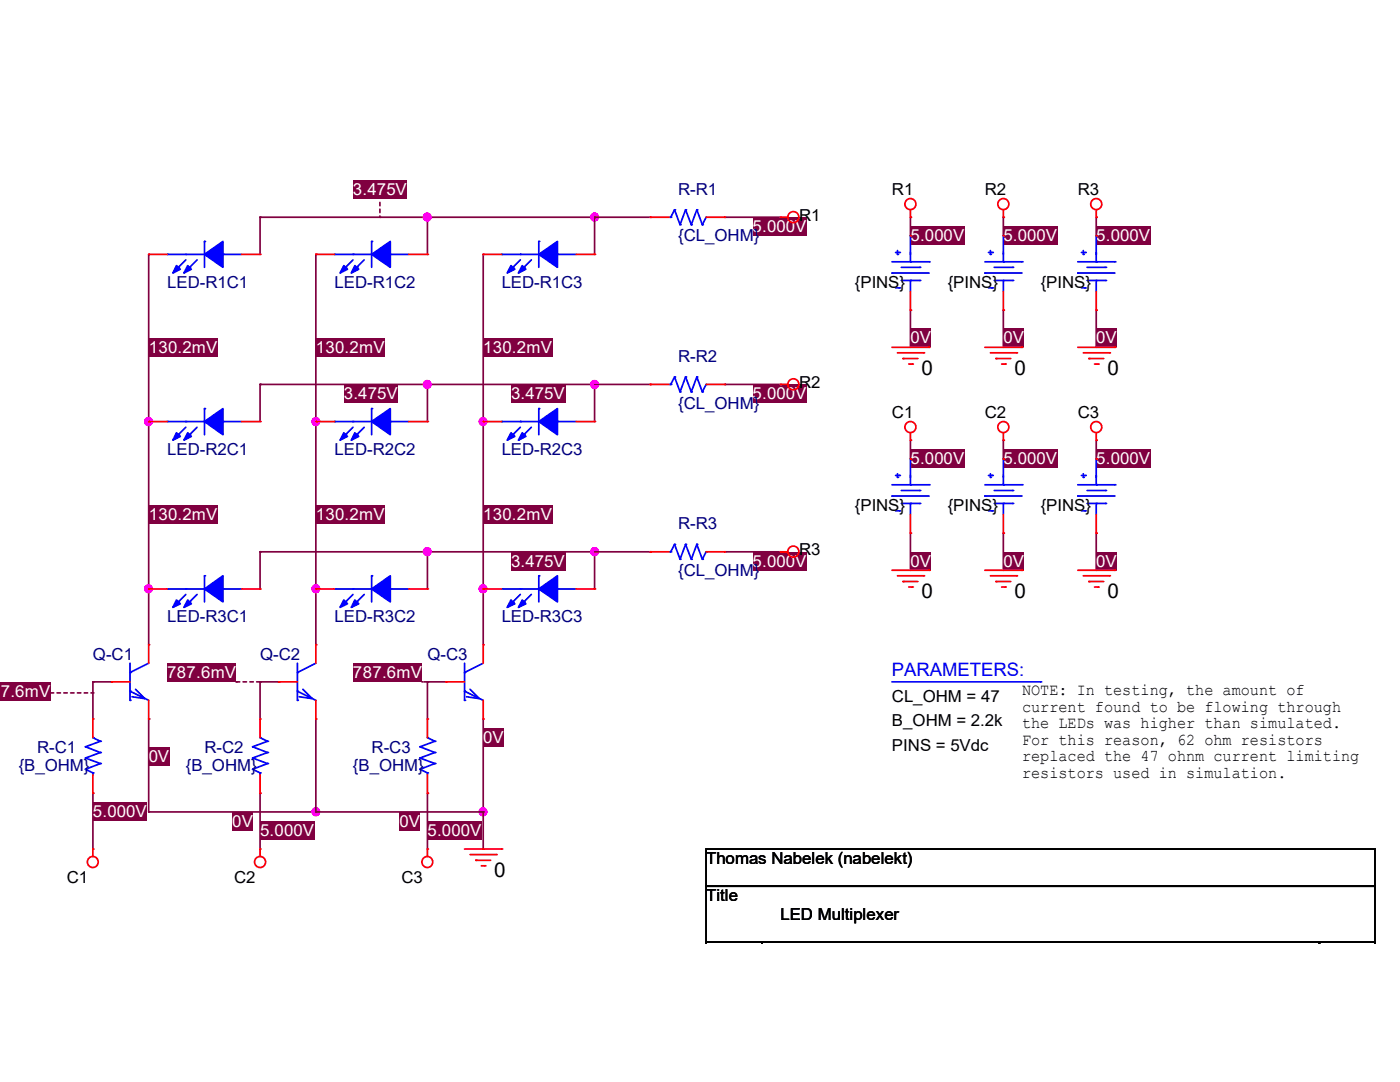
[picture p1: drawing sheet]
<svg xmlns="http://www.w3.org/2000/svg" width="279mm" height="216mm" viewBox="0 0 279 216" stroke-linecap="round" stroke-linejoin="round" font-family="sans-serif">
<defs><g id="words">
<g font-size="4.1">
<text x="183.9" y="74.8">0</text>
<text x="202.5" y="74.8">0</text>
<text x="221" y="74.8">0</text>
<text x="183.9" y="119.3">0</text>
<text x="202.5" y="119.3">0</text>
<text x="221" y="119.3">0</text>
<text x="98.6" y="174.9">0</text>
</g>
<text font-size="3.7" fill="#00f" x="178" y="134.9">PARAMETERS:</text>
<g font-size="3.3" fill="#fff">
<text x="70.4" y="38.9">3.475V</text>
<text x="150.2" y="46.3">5.0</text>
<text x="155" y="46.3">00V</text>
<text x="181.7" y="48.2">5.0</text>
<text x="186.5" y="48.2">00V</text>
<text x="200.2" y="48.2">5.0</text>
<text x="205" y="48.2">00V</text>
<text x="218.8" y="48.2">5.0</text>
<text x="223.6" y="48.2">00V</text>
<text x="29.7" y="70.4">1</text>
<text x="31.6" y="70.4">30.2mV</text>
<text x="63" y="70.4">1</text>
<text x="65" y="70.4">30.2mV</text>
<text x="96.4" y="70.4">1</text>
<text x="98.4" y="70.4">30.2mV</text>
<text x="181.7" y="68.5">0V</text>
<text x="200.2" y="68.5">0V</text>
<text x="218.8" y="68.5">0V</text>
<text x="68.6" y="79.7">3.4</text>
<text x="73.4" y="79.7">75V</text>
<text x="102" y="79.7">3.4</text>
<text x="106.8" y="79.7">75V</text>
<text x="150.2" y="79.7">5.0</text>
<text x="155" y="79.7">00V</text>
<text x="181.7" y="92.7">5.0</text>
<text x="186.5" y="92.7">00V</text>
<text x="200.2" y="92.7">5.0</text>
<text x="205" y="92.7">00V</text>
<text x="218.8" y="92.7">5.0</text>
<text x="223.6" y="92.7">00V</text>
<text x="29.7" y="103.8">1</text>
<text x="31.6" y="103.8">30.2mV</text>
<text x="63" y="103.8">1</text>
<text x="65" y="103.8">30.2mV</text>
<text x="96.4" y="103.8">1</text>
<text x="98.4" y="103.8">30.2mV</text>
<text x="102" y="113.1">3.4</text>
<text x="106.8" y="113.1">75V</text>
<text x="150.2" y="113.1">5.0</text>
<text x="155" y="113.1">00V</text>
<text x="181.7" y="113.1">0V</text>
<text x="200.2" y="113.1">0V</text>
<text x="218.8" y="113.1">0V</text>
<text x="33.4" y="135.3">787.6mV</text>
<text x="70.4" y="135.3">78</text>
<text x="74.3" y="135.3">7.6mV</text>
<text x=".2" y="139">7.6mV</text>
<text x="96.4" y="148.3">0V</text>
<text x="29.7" y="152">0V</text>
<text x="18.5" y="163.1">5.0</text>
<text x="23.3" y="163.1">00V</text>
<text x="46.4" y="165">0V</text>
<text x="51.9" y="166.8">5.000V</text>
<text x="79.7" y="165">0V</text>
<text x="85.3" y="166.8">5.0</text>
<text x="90.1" y="166.8">00V</text>
</g>
<g font-size="3.3" fill="#000080">
<text x="135.3" y="38.9">R-R1</text>
<text x="135.3" y="48.2">{CL_OHM}</text>
<text x="33.4" y="57.4">LED-R1C1</text>
<text x="66.8" y="57.4">LED-R1C2</text>
<text x="100.1" y="57.4">LED-R1C3</text>
<text x="135.3" y="72.3">R-R2</text>
<text x="135.3" y="81.5">{CL_OHM}</text>
<text x="33.4" y="90.8">LED-R2C1</text>
<text x="66.8" y="90.8">LED-R2C2</text>
<text x="100.1" y="90.8">LED-R2C3</text>
<text x="135.3" y="105.6">R-R3</text>
<text x="135.3" y="114.9">{CL_OHM}</text>
<text x="33.4" y="124.2">LED-R3C1</text>
<text x="66.8" y="124.2">LED-R3C2</text>
<text x="100.1" y="124.2">LED-R3C3</text>
<text x="18.5" y="131.6">Q-C1</text>
<text x="51.9" y="131.6">Q-C2</text>
<text x="85.3" y="131.6">Q-C3</text>
<text x="3.7" y="153.8">{B_OHM}</text>
<text x="7.4" y="150.2">R-C1</text>
<text x="37.1" y="153.8">{B_OHM}</text>
<text x="40.8" y="150.2">R-C2</text>
<text x="70.4" y="153.8">{B_OHM}</text>
<text x="74.2" y="150.2">R-C3</text>
</g>
<g font-size="3.3">
<text x="178" y="38.9">R1</text>
<text x="196.6" y="38.9">R2</text>
<text x="215.1" y="38.9">R3</text>
<text x="159.5" y="44.1">R1</text>
<text x="170.6" y="57.4">{PINS}</text>
<text x="189.1" y="57.4">{PINS}</text>
<text x="207.7" y="57.4">{PINS}</text>
<text x="159.5" y="77.5">R2</text>
<text x="178" y="83.4">C1</text>
<text x="196.6" y="83.4">C2</text>
<text x="215.1" y="83.4">C3</text>
<text x="170.6" y="101.9">{PINS}</text>
<text x="189.1" y="101.9">{PINS}</text>
<text x="207.7" y="101.9">{PINS}</text>
<text x="159.5" y="110.8">R3</text>
<text x="178" y="140.1">CL_OHM = 47</text>
<text x="204" y="138.7">NOTE: In testing, the amount of</text>
<text x="204" y="142">current found to be flowing through</text>
<text x="178" y="144.9">B_OHM = 2.2k</text>
<text x="178" y="149.8">PINS = 5Vdc</text>
<text x="204" y="145.3">the LEDs was higher than simulated.</text>
<text x="204" y="148.6">For this reason, 62 ohm resistors</text>
<text x="204" y="151.9">replaced the 47 ohnm current limiting</text>
<text x="204" y="155.2">resistors used in simulation.</text>
<text x="140.9" y="172.4">Thomas Nabelek (nabelekt)</text>
<text x="13.3" y="176.1">C1</text>
<text x="46.7" y="176.1">C2</text>
<text x="80.1" y="176.1">C3</text>
<text x="140.9" y="179.8">Title</text>
<text x="155.7" y="183.5">LED Multiplexer</text>
<text x="140.9" y="190.9">Size</text>
<text x="263.3" y="190.9">Rev</text>
</g>
</g></defs>
<path d="M85.3 136.1h3.7" fill="none" stroke="#800040" stroke-width=".34"/>
<circle cx="85.3" cy="136.1" r=".17" fill="#800040"/>
<path d="M85.3 136.1v7.4" fill="none" stroke="#800040" stroke-width=".34"/>
<g fill="#800040">
<path d="M70.4 132.3h3.9v3.7h-3.9z"/>
<path d="M74.3 132.3h9.9v3.7h-9.9z"/>
<circle cx="85.3" cy="136.1" r=".17"/>
</g>
<path d="M85.3 136.1h-1.1" fill="none" stroke="#800040" stroke-width=".34" stroke-dasharray=".7"/>
<circle cx="84.2" cy="136.1" r=".17" fill="#800040" stroke-dasharray=".7"/>
<path d="M51.9 136.1h3.7" fill="none" stroke="#800040" stroke-width=".34"/>
<circle cx="51.9" cy="136.1" r=".17" fill="#800040"/>
<path d="M51.9 136.1v7.4" fill="none" stroke="#800040" stroke-width=".34"/>
<g fill="#800040">
<path d="M33.4 132.3h3.9v3.7h-3.9z"/>
<path d="M37.3 132.3h9.9v3.7h-9.9z"/>
<circle cx="51.9" cy="136.1" r=".17"/>
</g>
<path d="M51.9 136.1h-4.8" fill="none" stroke="#800040" stroke-width=".34" stroke-dasharray=".7"/>
<circle cx="47.1" cy="136.1" r=".17" fill="#800040" stroke-dasharray=".7"/>
<path d="M18.5 136.1h3.8" fill="none" stroke="#800040" stroke-width=".34"/>
<circle cx="18.5" cy="136.1" r=".17" fill="#800040"/>
<path d="M18.5 136.1v7.4" fill="none" stroke="#800040" stroke-width=".34"/>
<circle cx="18.5" cy="136.1" r=".17" fill="#800040"/>
<path d="M.1 136.1v3.6" fill="none" stroke="#800040" stroke-width=".2"/>
<path d="M.2 136.1h9.9v3.6h-9.9z" fill="#800040"/>
<path d="M10 138.3h8.5" fill="none" stroke="#800040" stroke-width=".34" stroke-dasharray=".7"/>
<circle cx="18.5" cy="138.3" r=".17" fill="#800040" stroke-dasharray=".7"/>
<path d="M29.7 143.5v18.5" fill="none" stroke="#800040" stroke-width=".34"/>
<g fill="#800040">
<path d="M29.7 149h4.1v3.7h-4.1z"/>
<circle cx="29.7" cy="143.5" r=".17"/>
</g>
<path d="M96.4 143.5v18.5" fill="none" stroke="#800040" stroke-width=".34"/>
<circle cx="96.4" cy="162" r=".17" fill="#800040"/>
<circle cx="96.4" cy="162" r=".73" fill="#f0f" stroke="#f0f" stroke-width=".34"/>
<path d="M96.4 145.3h4.2v3.7h-4.2z" fill="#800040"/>
<circle cx="96.4" cy="162" r=".73" fill="#f0f" stroke="#f0f" stroke-width=".34"/>
<path d="M51.9 158.3v11.1" fill="none" stroke="#800040" stroke-width=".34"/>
<g fill="#800040">
<path d="M51.9 163.9h4.8v3.7h-4.8z"/>
<path d="M56.7 163.9h6v3.7h-6z"/>
<circle cx="51.9" cy="158.3" r=".17"/>
</g>
<path d="M18.5 158.3v11.1" fill="none" stroke="#800040" stroke-width=".34"/>
<g fill="#800040">
<path d="M18.5 160.1h4.8v3.7h-4.8z"/>
<path d="M23.3 160.1h6v3.7h-6z"/>
<circle cx="18.5" cy="158.3" r=".17"/>
</g>
<path d="M29.7 162h33.3" fill="none" stroke="#800040" stroke-width=".34"/>
<circle cx="29.7" cy="162" r=".17" fill="#800040"/>
<circle cx="63" cy="162" r=".73" fill="#f0f" stroke="#f0f" stroke-width=".34"/>
<path d="M46.4 162h4.1v3.7h-4.1z" fill="#800040"/>
<circle cx="63" cy="162" r=".73" fill="#f0f" stroke="#f0f" stroke-width=".34"/>
<path d="M63 162h33.4" fill="none" stroke="#800040" stroke-width=".34"/>
<g fill="#800040">
<path d="M79.7 162h4.2v3.7h-4.2z"/>
<circle cx="96.4" cy="162" r=".17"/>
</g>
<path d="M63 143.5v18.5" fill="none" stroke="#800040" stroke-width=".34"/>
<circle cx="63" cy="162" r=".17" fill="#800040"/>
<path d="M96.4 117.5v11.2" fill="none" stroke="#800040" stroke-width=".34"/>
<circle cx="96.4" cy="117.5" r=".17" fill="#800040"/>
<path d="M63 117.5v11.2" fill="none" stroke="#800040" stroke-width=".34"/>
<circle cx="63" cy="117.5" r=".17" fill="#800040"/>
<path d="M29.7 117.5v11.2" fill="none" stroke="#800040" stroke-width=".34"/>
<circle cx="29.7" cy="117.5" r=".17" fill="#800040"/>
<path d="M63 84.1v33.4" fill="none" stroke="#800040" stroke-width=".34"/>
<circle cx="63" cy="84.1" r=".17" fill="#800040"/>
<circle cx="63" cy="117.5" r=".73" fill="#f0f" stroke="#f0f" stroke-width=".34"/>
<g fill="#800040">
<path d="M63 100.8h2v3.7h-2z"/>
<path d="M65 100.8h11.8v3.7h-11.8z"/>
</g>
<circle cx="63" cy="117.5" r=".73" fill="#f0f" stroke="#f0f" stroke-width=".34"/>
<path d="M96.4 84.1v33.4" fill="none" stroke="#800040" stroke-width=".34"/>
<circle cx="96.4" cy="84.1" r=".17" fill="#800040"/>
<circle cx="96.4" cy="117.5" r=".73" fill="#f0f" stroke="#f0f" stroke-width=".34"/>
<g fill="#800040">
<path d="M96.4 100.8h2v3.7h-2z"/>
<path d="M98.4 100.8h11.8v3.7h-11.8z"/>
</g>
<circle cx="96.4" cy="117.5" r=".73" fill="#f0f" stroke="#f0f" stroke-width=".34"/>
<path d="M29.7 84.1v33.4" fill="none" stroke="#800040" stroke-width=".34"/>
<circle cx="29.7" cy="84.1" r=".17" fill="#800040"/>
<circle cx="29.6" cy="117.5" r=".73" fill="#f0f" stroke="#f0f" stroke-width=".34"/>
<g fill="#800040">
<path d="M29.7 100.8h1.9v3.7h-1.9z"/>
<path d="M31.6 100.8h11.8v3.7h-11.8z"/>
</g>
<circle cx="29.6" cy="117.5" r=".73" fill="#f0f" stroke="#f0f" stroke-width=".34"/>
<path d="M118.7 110.1v7.4" fill="none" stroke="#800040" stroke-width=".34"/>
<circle cx="118.7" cy="110.1" r=".17" fill="#800040"/>
<path d="M118.7 76.7v7.4" fill="none" stroke="#800040" stroke-width=".34"/>
<circle cx="118.7" cy="76.7" r=".17" fill="#800040"/>
<path d="M51.9 110.1h33.4" fill="none" stroke="#800040" stroke-width=".34"/>
<circle cx="51.9" cy="110.1" r=".17" fill="#800040"/>
<path d="M51.9 110.1v7.4" fill="none" stroke="#800040" stroke-width=".34"/>
<circle cx="51.9" cy="110.1" r=".17" fill="#800040"/>
<path d="M85.3 110.1v7.4" fill="none" stroke="#800040" stroke-width=".34"/>
<circle cx="85.3" cy="110.1" r=".17" fill="#800040"/>
<path d="M85.3 110.1h33.4" fill="none" stroke="#800040" stroke-width=".34"/>
<circle cx="85.3" cy="110.1" r=".17" fill="#800040"/>
<g fill="#f0f" stroke="#f0f" stroke-width=".34">
<circle cx="118.7" cy="110.1" r=".73"/>
<circle cx="85.3" cy="110.1" r=".73"/>
</g>
<g fill="#800040">
<path d="M102 110.1h4.8v3.7h-4.8z"/>
<path d="M106.8 110.1h6v3.7h-6z"/>
</g>
<g fill="#f0f" stroke="#f0f" stroke-width=".34">
<circle cx="118.7" cy="110.1" r=".73"/>
<circle cx="85.3" cy="110.1" r=".73"/>
</g>
<path d="M51.9 76.7h33.4" fill="none" stroke="#800040" stroke-width=".34"/>
<g fill="#800040">
<path d="M68.6 76.7h4.8v3.7h-4.8z"/>
<path d="M73.4 76.7h6v3.7h-6z"/>
<circle cx="51.9" cy="76.7" r=".17"/>
</g>
<path d="M51.9 76.7v7.4" fill="none" stroke="#800040" stroke-width=".34"/>
<circle cx="51.9" cy="76.7" r=".17" fill="#800040"/>
<path d="M85.3 76.7v7.4" fill="none" stroke="#800040" stroke-width=".34"/>
<circle cx="85.3" cy="76.7" r=".17" fill="#800040"/>
<path d="M85.3 76.7h33.4" fill="none" stroke="#800040" stroke-width=".34"/>
<circle cx="85.3" cy="76.7" r=".17" fill="#800040"/>
<g fill="#f0f" stroke="#f0f" stroke-width=".34">
<circle cx="118.7" cy="76.7" r=".73"/>
<circle cx="85.3" cy="76.7" r=".73"/>
</g>
<g fill="#800040">
<path d="M102 76.7h4.8v3.7h-4.8z"/>
<path d="M106.8 76.7h6v3.7h-6z"/>
</g>
<g fill="#f0f" stroke="#f0f" stroke-width=".34">
<circle cx="118.7" cy="76.7" r=".73"/>
<circle cx="85.3" cy="76.7" r=".73"/>
</g>
<path d="M51.9 43.3h33.4" fill="none" stroke="#800040" stroke-width=".34"/>
<g fill="#800040">
<path d="M70.4 35.9h4.8v3.7h-4.8z"/>
<path d="M75.2 35.9h6v3.7h-6z"/>
<circle cx="51.9" cy="43.3" r=".17"/>
</g>
<path d="M75.8 40.4v2.9" fill="none" stroke="#800040" stroke-width=".34" stroke-dasharray=".7"/>
<circle cx="75.8" cy="43.3" r=".17" fill="#800040" stroke-dasharray=".7"/>
<path d="M51.9 43.3v7.5" fill="none" stroke="#800040" stroke-width=".34"/>
<circle cx="51.9" cy="43.3" r=".17" fill="#800040"/>
<path d="M85.3 43.3v7.5" fill="none" stroke="#800040" stroke-width=".34"/>
<circle cx="85.3" cy="43.3" r=".17" fill="#800040"/>
<path d="M85.3 43.3h33.4" fill="none" stroke="#800040" stroke-width=".34"/>
<circle cx="85.3" cy="43.3" r=".17" fill="#800040"/>
<g fill="#f0f" stroke="#f0f" stroke-width=".34">
<circle cx="118.7" cy="43.3" r=".73"/>
<circle cx="85.3" cy="43.3" r=".73"/>
</g>
<path d="M118.7 43.3v7.5" fill="none" stroke="#800040" stroke-width=".34"/>
<circle cx="118.7" cy="43.3" r=".17" fill="#800040"/>
<path d="M96.4 50.8v33.3" fill="none" stroke="#800040" stroke-width=".34"/>
<circle cx="96.4" cy="50.8" r=".17" fill="#800040"/>
<circle cx="96.4" cy="84.1" r=".73" fill="#f0f" stroke="#f0f" stroke-width=".34"/>
<g fill="#800040">
<path d="M96.4 67.4h2v3.7h-2z"/>
<path d="M98.4 67.4h11.8v3.7h-11.8z"/>
</g>
<circle cx="96.4" cy="84.1" r=".73" fill="#f0f" stroke="#f0f" stroke-width=".34"/>
<path d="M63 50.8v33.3" fill="none" stroke="#800040" stroke-width=".34"/>
<circle cx="63" cy="50.8" r=".17" fill="#800040"/>
<circle cx="63" cy="84.1" r=".73" fill="#f0f" stroke="#f0f" stroke-width=".34"/>
<g fill="#800040">
<path d="M63 67.4h2v3.7h-2z"/>
<path d="M65 67.4h11.8v3.7h-11.8z"/>
</g>
<circle cx="63" cy="84.1" r=".73" fill="#f0f" stroke="#f0f" stroke-width=".34"/>
<path d="M29.7 50.8v33.3" fill="none" stroke="#800040" stroke-width=".34"/>
<circle cx="29.7" cy="50.8" r=".17" fill="#800040"/>
<circle cx="29.6" cy="84.1" r=".73" fill="#f0f" stroke="#f0f" stroke-width=".34"/>
<g fill="#800040">
<path d="M29.7 67.4h1.9v3.7h-1.9z"/>
<path d="M31.6 67.4h11.8v3.7h-11.8z"/>
</g>
<circle cx="29.6" cy="84.1" r=".73" fill="#f0f" stroke="#f0f" stroke-width=".34"/>
<path d="M118.7 43.3h11.1" fill="none" stroke="#800040" stroke-width=".34"/>
<circle cx="129.8" cy="43.3" r=".17" fill="#800040"/>
<path d="M144.6 43.3h11.1" fill="none" stroke="#800040" stroke-width=".34"/>
<g fill="#800040">
<path d="M150.2 43.3h4.8v3.7h-4.8z"/>
<path d="M155 43.3h6v3.7h-6z"/>
<circle cx="144.6" cy="43.3" r=".17"/>
</g>
<path d="M118.7 76.7h11.1" fill="none" stroke="#800040" stroke-width=".34"/>
<circle cx="129.8" cy="76.7" r=".17" fill="#800040"/>
<path d="M144.6 76.7h11.1" fill="none" stroke="#800040" stroke-width=".34"/>
<g fill="#800040">
<path d="M150.2 76.7h4.8v3.7h-4.8z"/>
<path d="M155 76.7h6v3.7h-6z"/>
<circle cx="144.6" cy="76.7" r=".17"/>
</g>
<path d="M118.7 110.1h11.1" fill="none" stroke="#800040" stroke-width=".34"/>
<circle cx="129.8" cy="110.1" r=".17" fill="#800040"/>
<path d="M144.6 110.1h11.1" fill="none" stroke="#800040" stroke-width=".34"/>
<g fill="#800040">
<path d="M150.2 110.1h4.8v3.7h-4.8z"/>
<path d="M155 110.1h6v3.7h-6z"/>
<circle cx="144.6" cy="110.1" r=".17"/>
</g>
<path d="M181.7 43.3v3.7" fill="none" stroke="#800040" stroke-width=".34"/>
<g fill="#800040">
<path d="M181.7 45.2h4.8v3.7h-4.8z"/>
<path d="M186.5 45.2h6v3.7h-6z"/>
<circle cx="181.7" cy="43.3" r=".17"/>
</g>
<path d="M181.7 61.9v7.4" fill="none" stroke="#800040" stroke-width=".34"/>
<g fill="#800040">
<path d="M181.7 65.6h4.1v3.7h-4.1z"/>
<circle cx="181.7" cy="61.9" r=".17"/>
</g>
<path d="M200.2 43.3v3.7" fill="none" stroke="#800040" stroke-width=".34"/>
<g fill="#800040">
<path d="M200.2 45.2h4.8v3.7h-4.8z"/>
<path d="M205 45.2h6v3.7h-6z"/>
<circle cx="200.2" cy="43.3" r=".17"/>
</g>
<path d="M200.2 61.9v7.4" fill="none" stroke="#800040" stroke-width=".34"/>
<g fill="#800040">
<path d="M200.2 65.6h4.2v3.7h-4.2z"/>
<circle cx="200.2" cy="61.9" r=".17"/>
</g>
<path d="M218.8 43.3v3.7" fill="none" stroke="#800040" stroke-width=".34"/>
<g fill="#800040">
<path d="M218.8 45.2h4.8v3.7h-4.8z"/>
<path d="M223.6 45.2h6v3.7h-6z"/>
<circle cx="218.8" cy="43.3" r=".17"/>
</g>
<path d="M218.8 61.9v7.4" fill="none" stroke="#800040" stroke-width=".34"/>
<g fill="#800040">
<path d="M218.8 65.6h4.1v3.7h-4.1z"/>
<circle cx="218.8" cy="61.9" r=".17"/>
</g>
<path d="M181.7 87.8v3.8" fill="none" stroke="#800040" stroke-width=".34"/>
<g fill="#800040">
<path d="M181.7 89.7h4.8v3.7h-4.8z"/>
<path d="M186.5 89.7h6v3.7h-6z"/>
<circle cx="181.7" cy="87.8" r=".17"/>
</g>
<path d="M200.2 87.8v3.8" fill="none" stroke="#800040" stroke-width=".34"/>
<g fill="#800040">
<path d="M200.2 89.7h4.8v3.7h-4.8z"/>
<path d="M205 89.7h6v3.7h-6z"/>
<circle cx="200.2" cy="87.8" r=".17"/>
</g>
<path d="M218.8 87.8v3.8" fill="none" stroke="#800040" stroke-width=".34"/>
<g fill="#800040">
<path d="M218.8 89.7h4.8v3.7h-4.8z"/>
<path d="M223.6 89.7h6v3.7h-6z"/>
<circle cx="218.8" cy="87.8" r=".17"/>
</g>
<path d="M181.7 106.4v7.4" fill="none" stroke="#800040" stroke-width=".34"/>
<g fill="#800040">
<path d="M181.7 110.1h4.1v3.7h-4.1z"/>
<circle cx="181.7" cy="106.4" r=".17"/>
</g>
<path d="M200.2 106.4v7.4" fill="none" stroke="#800040" stroke-width=".34"/>
<g fill="#800040">
<path d="M200.2 110.1h4.2v3.7h-4.2z"/>
<circle cx="200.2" cy="106.4" r=".17"/>
</g>
<path d="M218.8 106.4v7.4" fill="none" stroke="#800040" stroke-width=".34"/>
<g fill="#800040">
<path d="M218.8 110.1h4.1v3.7h-4.1z"/>
<circle cx="218.8" cy="106.4" r=".17"/>
</g>
<path d="M96.4 162v7.4" fill="none" stroke="#800040" stroke-width=".34"/>
<circle cx="96.4" cy="169.4" r=".17" fill="#800040"/>
<path d="M85.3 158.3v11.1" fill="none" stroke="#800040" stroke-width=".34"/>
<g fill="#800040">
<path d="M85.3 163.9h4.8v3.7h-4.8z"/>
<path d="M90.1 163.9h6v3.7h-6z"/>
<circle cx="85.3" cy="158.3" r=".17"/>
</g>
<path d="M92.7 169.4h7.4" fill="none" stroke="#f00" stroke-width=".34"/>
<circle cx="100.1" cy="169.4" r=".17" fill="#f00"/>
<path d="M93.8 170.5h5.2" fill="none" stroke="#f00" stroke-width=".34"/>
<circle cx="99" cy="170.5" r=".17" fill="#f00"/>
<path d="M95 171.7h2.9" fill="none" stroke="#f00" stroke-width=".34"/>
<circle cx="95" cy="171.7" r=".17" fill="#f00"/>
<path d="M96.1 172.8h.7" fill="none" stroke="#f00" stroke-width=".34"/>
<circle cx="96.8" cy="172.8" r=".17" fill="#f00"/>
<path d="M18.5 169.4v1.5" fill="none" stroke="#f00" stroke-width=".34"/>
<circle cx="18.5" cy="169.4" r=".17" fill="#f00"/>
<g fill="none" stroke="#f00" stroke-width=".34">
<path d="M51.9 169.4v1.5"/>
<circle cx="18.5" cy="172" r="1.09"/>
</g>
<circle cx="51.9" cy="169.4" r=".17" fill="#f00"/>
<g fill="none" stroke="#f00" stroke-width=".34">
<path d="M85.3 169.4v1.5"/>
<circle cx="51.9" cy="172" r="1.1"/>
</g>
<circle cx="85.3" cy="169.4" r=".17" fill="#f00"/>
<g fill="none" stroke="#f00" stroke-width=".34">
<path d="M181.7 41.9v1.4"/>
<circle cx="85.3" cy="172" r="1.09"/>
</g>
<circle cx="181.7" cy="43.3" r=".17" fill="#f00"/>
<g fill="none" stroke="#f00" stroke-width=".34">
<path d="M178 69.3h7.4"/>
<circle cx="181.7" cy="40.7" r="1.1"/>
</g>
<circle cx="185.4" cy="69.3" r=".17" fill="#f00"/>
<path d="M179.1 70.4h5.2" fill="none" stroke="#f00" stroke-width=".34"/>
<circle cx="184.3" cy="70.4" r=".17" fill="#f00"/>
<path d="M180.2 71.5h3" fill="none" stroke="#f00" stroke-width=".34"/>
<circle cx="180.2" cy="71.5" r=".17" fill="#f00"/>
<path d="M181.4 72.6h.7" fill="none" stroke="#f00" stroke-width=".34"/>
<circle cx="182.1" cy="72.6" r=".17" fill="#f00"/>
<path d="M200.2 41.9v1.4" fill="none" stroke="#f00" stroke-width=".34"/>
<circle cx="200.2" cy="43.3" r=".17" fill="#f00"/>
<g fill="none" stroke="#f00" stroke-width=".34">
<path d="M196.6 69.3h7.4"/>
<circle cx="200.2" cy="40.7" r="1.1"/>
</g>
<circle cx="204" cy="69.3" r=".17" fill="#f00"/>
<path d="M197.7 70.4h5.2" fill="none" stroke="#f00" stroke-width=".34"/>
<circle cx="202.9" cy="70.4" r=".17" fill="#f00"/>
<path d="M198.8 71.5h2.9" fill="none" stroke="#f00" stroke-width=".34"/>
<circle cx="198.8" cy="71.5" r=".17" fill="#f00"/>
<path d="M199.9 72.6h.7" fill="none" stroke="#f00" stroke-width=".34"/>
<circle cx="200.6" cy="72.6" r=".17" fill="#f00"/>
<path d="M218.8 41.9v1.4" fill="none" stroke="#f00" stroke-width=".34"/>
<circle cx="218.8" cy="43.3" r=".17" fill="#f00"/>
<g fill="none" stroke="#f00" stroke-width=".34">
<path d="M215.1 69.3h7.4"/>
<circle cx="218.8" cy="40.7" r="1.1"/>
</g>
<circle cx="222.5" cy="69.3" r=".17" fill="#f00"/>
<path d="M216.2 70.4h5.2" fill="none" stroke="#f00" stroke-width=".34"/>
<circle cx="221.4" cy="70.4" r=".17" fill="#f00"/>
<path d="M217.3 71.5h3" fill="none" stroke="#f00" stroke-width=".34"/>
<circle cx="217.3" cy="71.5" r=".17" fill="#f00"/>
<path d="M218.4 72.6h.8" fill="none" stroke="#f00" stroke-width=".34"/>
<circle cx="219.2" cy="72.6" r=".17" fill="#f00"/>
<path d="M181.7 86.4v1.4" fill="none" stroke="#f00" stroke-width=".34"/>
<circle cx="181.7" cy="87.8" r=".17" fill="#f00"/>
<g fill="none" stroke="#f00" stroke-width=".34">
<path d="M200.2 86.4v1.4"/>
<circle cx="181.7" cy="85.2" r="1.1"/>
</g>
<circle cx="200.2" cy="87.8" r=".17" fill="#f00"/>
<g fill="none" stroke="#f00" stroke-width=".34">
<path d="M218.8 86.4v1.4"/>
<circle cx="200.2" cy="85.2" r="1.1"/>
</g>
<circle cx="218.8" cy="87.8" r=".17" fill="#f00"/>
<g fill="none" stroke="#f00" stroke-width=".34">
<path d="M178 113.8h7.4"/>
<circle cx="218.8" cy="85.2" r="1.1"/>
</g>
<circle cx="185.4" cy="113.8" r=".17" fill="#f00"/>
<path d="M179.1 114.9h5.2" fill="none" stroke="#f00" stroke-width=".34"/>
<circle cx="184.3" cy="114.9" r=".17" fill="#f00"/>
<path d="M180.2 116h3" fill="none" stroke="#f00" stroke-width=".34"/>
<circle cx="180.2" cy="116" r=".17" fill="#f00"/>
<path d="M181.4 117.1h.7" fill="none" stroke="#f00" stroke-width=".34"/>
<circle cx="182.1" cy="117.1" r=".17" fill="#f00"/>
<path d="M196.6 113.8h7.4" fill="none" stroke="#f00" stroke-width=".34"/>
<circle cx="204" cy="113.8" r=".17" fill="#f00"/>
<path d="M197.7 114.9h5.2" fill="none" stroke="#f00" stroke-width=".34"/>
<circle cx="202.9" cy="114.9" r=".17" fill="#f00"/>
<path d="M198.8 116h2.9" fill="none" stroke="#f00" stroke-width=".34"/>
<circle cx="198.8" cy="116" r=".17" fill="#f00"/>
<path d="M199.9 117.1h.7" fill="none" stroke="#f00" stroke-width=".34"/>
<circle cx="200.6" cy="117.1" r=".17" fill="#f00"/>
<path d="M215.1 113.8h7.4" fill="none" stroke="#f00" stroke-width=".34"/>
<circle cx="222.5" cy="113.8" r=".17" fill="#f00"/>
<path d="M216.2 114.9h5.2" fill="none" stroke="#f00" stroke-width=".34"/>
<circle cx="221.4" cy="114.9" r=".17" fill="#f00"/>
<path d="M217.3 116h3" fill="none" stroke="#f00" stroke-width=".34"/>
<circle cx="217.3" cy="116" r=".17" fill="#f00"/>
<path d="M218.4 117.1h.8" fill="none" stroke="#f00" stroke-width=".34"/>
<circle cx="219.2" cy="117.1" r=".17" fill="#f00"/>
<path d="M155.7 43.3h1.5" fill="none" stroke="#f00" stroke-width=".34"/>
<circle cx="155.7" cy="43.3" r=".17" fill="#f00"/>
<g fill="none" stroke="#f00" stroke-width=".34">
<path d="M155.7 76.7h1.5"/>
<circle cx="158.3" cy="43.3" r="1.1"/>
</g>
<circle cx="155.7" cy="76.7" r=".17" fill="#f00"/>
<g fill="none" stroke="#f00" stroke-width=".34">
<path d="M155.7 110.1h1.5"/>
<circle cx="158.3" cy="76.7" r="1.1"/>
</g>
<circle cx="155.7" cy="110.1" r=".17" fill="#f00"/>
<circle cx="158.3" cy="110.1" r="1.1" fill="none" stroke="#f00" stroke-width=".34"/>
<path d="M140.9 169.4h133.5v7.4h-133.5zM140.9 176.8h133.5v11.2h-133.5zM140.9 188.4v-.4h11.2v.4v-.4h111.2v.4v-.4h11.1v.4" fill="none" stroke="#000" stroke-width=".34"/>
<path d="M198.4 53.3h3.7" fill="none" stroke="#00f" stroke-width=".34"/>
<circle cx="202.1" cy="53.3" r=".17" fill="#00f"/>
<path d="M196.6 54.5h7.4" fill="none" stroke="#00f" stroke-width=".34"/>
<circle cx="196.6" cy="54.5" r=".17" fill="#00f"/>
<path d="M198.4 56h3.7" fill="none" stroke="#00f" stroke-width=".34"/>
<circle cx="202.1" cy="56" r=".17" fill="#00f"/>
<path d="M200.2 50.4v1.8" fill="none" stroke="#00f" stroke-width=".34"/>
<circle cx="200.2" cy="52.2" r=".17" fill="#00f"/>
<path d="M200.2 56v2.2" fill="none" stroke="#00f" stroke-width=".34"/>
<circle cx="200.2" cy="56" r=".17" fill="#00f"/>
<path d="M196.6 52.2h7.4" fill="none" stroke="#00f" stroke-width=".34"/>
<circle cx="204" cy="52.2" r=".17" fill="#00f"/>
<path d="M200.2 47v3.8" fill="none" stroke="#00f" stroke-width=".34"/>
<circle cx="200.2" cy="47" r=".17" fill="#00f"/>
<path d="M197.7 50v.8" fill="none" stroke="#00f" stroke-width=".34"/>
<circle cx="197.7" cy="50.8" r=".17" fill="#00f"/>
<path d="M197.3 50.4h.7" fill="none" stroke="#00f" stroke-width=".34"/>
<circle cx="198" cy="50.4" r=".17" fill="#00f"/>
<path d="M197.3 57.4h.7" fill="none" stroke="#00f" stroke-width=".34"/>
<circle cx="198" cy="57.4" r=".17" fill="#00f"/>
<circle cx="200.2" cy="47" r=".17" fill="#f00"/>
<path d="M200.2 58.2v3.7" fill="none" stroke="#f00" stroke-width=".34"/>
<circle cx="200.2" cy="61.9" r=".17" fill="#f00"/>
<path d="M17.1 153.5l1.4 .7" fill="none" stroke="#00f" stroke-width=".34"/>
<circle cx="17.1" cy="153.5" r=".17" fill="#00f"/>
<path d="M20 152.4l-2.9 1.1" fill="none" stroke="#00f" stroke-width=".34"/>
<circle cx="20" cy="152.4" r=".17" fill="#00f"/>
<path d="M17.1 151.3l2.9 1.1" fill="none" stroke="#00f" stroke-width=".34"/>
<circle cx="17.1" cy="151.3" r=".17" fill="#00f"/>
<path d="M20 150.2l-2.9 1.1" fill="none" stroke="#00f" stroke-width=".34"/>
<circle cx="20" cy="150.2" r=".17" fill="#00f"/>
<path d="M17.1 149l2.9 1.2" fill="none" stroke="#00f" stroke-width=".34"/>
<circle cx="17.1" cy="149" r=".17" fill="#00f"/>
<path d="M20 147.9l-2.9 1.1" fill="none" stroke="#00f" stroke-width=".34"/>
<circle cx="20" cy="147.9" r=".17" fill="#00f"/>
<path d="M18.5 147.2l1.5 .7" fill="none" stroke="#00f" stroke-width=".34"/>
<circle cx="18.5" cy="147.2" r=".17" fill="#00f"/>
<path d="M18.5 154.2v.4" fill="none" stroke="#00f" stroke-width=".34"/>
<circle cx="18.5" cy="154.2" r=".17" fill="#00f"/>
<path d="M18.5 143.5v3.7" fill="none" stroke="#f00" stroke-width=".34"/>
<circle cx="18.5" cy="143.5" r=".17" fill="#f00"/>
<path d="M18.5 154.6v3.7" fill="none" stroke="#f00" stroke-width=".34"/>
<circle cx="18.5" cy="158.3" r=".17" fill="#f00"/>
<path d="M29.7 132.3l-3.7 1.9" fill="none" stroke="#00f" stroke-width=".34"/>
<circle cx="26" cy="134.2" r=".17" fill="#00f"/>
<path d="M26 137.9l3.7 1.8" fill="none" stroke="#00f" stroke-width=".34"/>
<circle cx="26" cy="137.9" r=".17" fill="#00f"/>
<path d="M26 132.3v7.4M27.1 137.5l1.8 1.9-2.6-.4" fill="none" stroke="#00f" stroke-width=".34"/>
<circle cx="26" cy="139.7" r=".17" fill="#00f"/>
<path d="M22.3 136.1h3.7" fill="none" stroke="#f00" stroke-width=".34"/>
<circle cx="22.3" cy="136.1" r=".17" fill="#f00"/>
<path d="M29.7 128.7v3.6" fill="none" stroke="#f00" stroke-width=".34"/>
<circle cx="29.7" cy="128.7" r=".17" fill="#f00"/>
<path d="M29.7 139.7v3.8" fill="none" stroke="#f00" stroke-width=".34"/>
<circle cx="29.7" cy="143.5" r=".17" fill="#f00"/>
<path d="M74.2 84.1l3.7-2.6v5.2z" fill-rule="evenodd" fill="#00f" stroke="#00f" stroke-width=".34"/>
<path d="M77.9 84.1h3.7" fill="none" stroke="#00f" stroke-width=".34"/>
<circle cx="77.9" cy="84.1" r=".17" fill="#00f"/>
<path d="M70.4 84.1h3.8" fill="none" stroke="#00f" stroke-width=".34"/>
<circle cx="70.4" cy="84.1" r=".17" fill="#00f"/>
<path d="M72.7 85.3l-1.5 1.4" fill="none" stroke="#00f" stroke-width=".34"/>
<circle cx="71.2" cy="86.7" r=".17" fill="#00f"/>
<path d="M74.2 81.5v5.2" fill="none" stroke="#00f" stroke-width=".34"/>
<circle cx="74.2" cy="81.5" r=".17" fill="#00f"/>
<path d="M66.8 84.1h3.6" fill="none" stroke="#00f" stroke-width=".34"/>
<circle cx="66.8" cy="84.1" r=".17" fill="#00f"/>
<g fill="#00f" stroke="#00f" stroke-width=".34">
<path d="M70.8 86.4l.8 .7-1.5 .7z" fill-rule="evenodd"/>
<path d="M68.6 86.4l.7 .7-1.4 .7z" fill-rule="evenodd"/>
</g>
<path d="M70.4 85.3l-1.4 1.4" fill="none" stroke="#00f" stroke-width=".34"/>
<circle cx="69" cy="86.7" r=".17" fill="#00f"/>
<path d="M81.6 84.1h3.7" fill="none" stroke="#f00" stroke-width=".34"/>
<circle cx="85.3" cy="84.1" r=".17" fill="#f00"/>
<path d="M63 84.1h3.8" fill="none" stroke="#f00" stroke-width=".34"/>
<circle cx="63" cy="84.1" r=".17" fill="#f00"/>
<path d="M198.4 97.9h3.7" fill="none" stroke="#00f" stroke-width=".34"/>
<circle cx="202.1" cy="97.9" r=".17" fill="#00f"/>
<path d="M196.6 99h7.4" fill="none" stroke="#00f" stroke-width=".34"/>
<circle cx="196.6" cy="99" r=".17" fill="#00f"/>
<path d="M198.4 100.5h3.7" fill="none" stroke="#00f" stroke-width=".34"/>
<circle cx="202.1" cy="100.5" r=".17" fill="#00f"/>
<path d="M200.2 94.9v1.8" fill="none" stroke="#00f" stroke-width=".34"/>
<circle cx="200.2" cy="96.7" r=".17" fill="#00f"/>
<path d="M200.2 100.5v2.2" fill="none" stroke="#00f" stroke-width=".34"/>
<circle cx="200.2" cy="100.5" r=".17" fill="#00f"/>
<path d="M196.6 96.7h7.4" fill="none" stroke="#00f" stroke-width=".34"/>
<circle cx="204" cy="96.7" r=".17" fill="#00f"/>
<path d="M200.2 91.6v3.6" fill="none" stroke="#00f" stroke-width=".34"/>
<circle cx="200.2" cy="91.6" r=".17" fill="#00f"/>
<path d="M197.7 94.5v.7" fill="none" stroke="#00f" stroke-width=".34"/>
<circle cx="197.7" cy="95.3" r=".17" fill="#00f"/>
<path d="M197.3 94.9h.7" fill="none" stroke="#00f" stroke-width=".34"/>
<circle cx="198" cy="94.9" r=".17" fill="#00f"/>
<path d="M197.3 101.9h.7" fill="none" stroke="#00f" stroke-width=".34"/>
<circle cx="198" cy="101.9" r=".17" fill="#00f"/>
<circle cx="200.2" cy="91.6" r=".17" fill="#f00"/>
<path d="M200.2 102.7v3.7" fill="none" stroke="#f00" stroke-width=".34"/>
<circle cx="200.2" cy="106.4" r=".17" fill="#f00"/>
<path d="M107.5 117.5l3.8-2.6v5.2z" fill-rule="evenodd" fill="#00f" stroke="#00f" stroke-width=".34"/>
<path d="M111.3 117.5h3.7" fill="none" stroke="#00f" stroke-width=".34"/>
<circle cx="111.3" cy="117.5" r=".17" fill="#00f"/>
<path d="M103.8 117.5h3.7" fill="none" stroke="#00f" stroke-width=".34"/>
<circle cx="103.8" cy="117.5" r=".17" fill="#00f"/>
<path d="M106 118.6l-1.4 1.5" fill="none" stroke="#00f" stroke-width=".34"/>
<circle cx="104.6" cy="120.1" r=".17" fill="#00f"/>
<path d="M107.5 114.9v5.2" fill="none" stroke="#00f" stroke-width=".34"/>
<circle cx="107.5" cy="114.9" r=".17" fill="#00f"/>
<path d="M100.1 117.5h3.7" fill="none" stroke="#00f" stroke-width=".34"/>
<circle cx="100.1" cy="117.5" r=".17" fill="#00f"/>
<g fill="#00f" stroke="#00f" stroke-width=".34">
<path d="M104.2 119.7l.7 .8-1.4 .7z" fill-rule="evenodd"/>
<path d="M102 119.7l.7 .8-1.5 .7z" fill-rule="evenodd"/>
</g>
<path d="M103.8 118.6l-1.4 1.5" fill="none" stroke="#00f" stroke-width=".34"/>
<circle cx="102.4" cy="120.1" r=".17" fill="#00f"/>
<path d="M115 117.5h3.7" fill="none" stroke="#f00" stroke-width=".34"/>
<circle cx="118.7" cy="117.5" r=".17" fill="#f00"/>
<path d="M96.4 117.5h3.7" fill="none" stroke="#f00" stroke-width=".34"/>
<circle cx="96.4" cy="117.5" r=".17" fill="#f00"/>
<path d="M40.8 50.8l3.7-2.6v5.1z" fill-rule="evenodd" fill="#00f" stroke="#00f" stroke-width=".34"/>
<path d="M44.5 50.8h3.7" fill="none" stroke="#00f" stroke-width=".34"/>
<circle cx="44.5" cy="50.8" r=".17" fill="#00f"/>
<path d="M37.1 50.8h3.7" fill="none" stroke="#00f" stroke-width=".34"/>
<circle cx="37.1" cy="50.8" r=".17" fill="#00f"/>
<path d="M39.3 51.9l-1.5 1.4" fill="none" stroke="#00f" stroke-width=".34"/>
<circle cx="37.8" cy="53.3" r=".17" fill="#00f"/>
<path d="M40.8 48.2v5.1" fill="none" stroke="#00f" stroke-width=".34"/>
<circle cx="40.8" cy="48.2" r=".17" fill="#00f"/>
<path d="M33.4 50.8h3.7" fill="none" stroke="#00f" stroke-width=".34"/>
<circle cx="33.4" cy="50.8" r=".17" fill="#00f"/>
<g fill="#00f" stroke="#00f" stroke-width=".34">
<path d="M37.5 53l.7 .7-1.5 .8z" fill-rule="evenodd"/>
<path d="M35.2 53l.8 .7-1.5 .8z" fill-rule="evenodd"/>
</g>
<path d="M37.1 51.9l-1.5 1.4" fill="none" stroke="#00f" stroke-width=".34"/>
<circle cx="35.6" cy="53.3" r=".17" fill="#00f"/>
<path d="M48.2 50.8h3.7" fill="none" stroke="#f00" stroke-width=".34"/>
<circle cx="51.9" cy="50.8" r=".17" fill="#f00"/>
<path d="M29.7 50.8h3.7" fill="none" stroke="#f00" stroke-width=".34"/>
<circle cx="29.7" cy="50.8" r=".17" fill="#f00"/>
<path d="M134.6 41.9l-.7 1.4" fill="none" stroke="#00f" stroke-width=".34"/>
<circle cx="134.6" cy="41.9" r=".17" fill="#00f"/>
<path d="M134.6 41.9l1.1 2.9" fill="none" stroke="#00f" stroke-width=".34"/>
<circle cx="135.7" cy="44.8" r=".17" fill="#00f"/>
<path d="M136.8 41.9l-1.1 2.9" fill="none" stroke="#00f" stroke-width=".34"/>
<circle cx="136.8" cy="41.9" r=".17" fill="#00f"/>
<path d="M136.8 41.9l1.2 2.9" fill="none" stroke="#00f" stroke-width=".34"/>
<circle cx="138" cy="44.8" r=".17" fill="#00f"/>
<path d="M139.1 41.9l-1.1 2.9" fill="none" stroke="#00f" stroke-width=".34"/>
<circle cx="139.1" cy="41.9" r=".17" fill="#00f"/>
<path d="M139.1 41.9l1.1 2.9" fill="none" stroke="#00f" stroke-width=".34"/>
<circle cx="140.2" cy="44.8" r=".17" fill="#00f"/>
<path d="M140.9 43.3l-.7 1.5" fill="none" stroke="#00f" stroke-width=".34"/>
<circle cx="140.9" cy="43.3" r=".17" fill="#00f"/>
<path d="M133.5 43.3h.4" fill="none" stroke="#00f" stroke-width=".34"/>
<circle cx="133.9" cy="43.3" r=".17" fill="#00f"/>
<path d="M140.9 43.3h3.7" fill="none" stroke="#f00" stroke-width=".34"/>
<circle cx="144.6" cy="43.3" r=".17" fill="#f00"/>
<path d="M129.8 43.3h3.7" fill="none" stroke="#f00" stroke-width=".34"/>
<circle cx="129.8" cy="43.3" r=".17" fill="#f00"/>
<path d="M217 53.3h3.6" fill="none" stroke="#00f" stroke-width=".34"/>
<circle cx="220.6" cy="53.3" r=".17" fill="#00f"/>
<path d="M215.1 54.5h7.4" fill="none" stroke="#00f" stroke-width=".34"/>
<circle cx="215.1" cy="54.5" r=".17" fill="#00f"/>
<path d="M217 56h3.6" fill="none" stroke="#00f" stroke-width=".34"/>
<circle cx="220.6" cy="56" r=".17" fill="#00f"/>
<path d="M218.8 50.4v1.8" fill="none" stroke="#00f" stroke-width=".34"/>
<circle cx="218.8" cy="52.2" r=".17" fill="#00f"/>
<path d="M218.8 56v2.2" fill="none" stroke="#00f" stroke-width=".34"/>
<circle cx="218.8" cy="56" r=".17" fill="#00f"/>
<path d="M215.1 52.2h7.4" fill="none" stroke="#00f" stroke-width=".34"/>
<circle cx="222.5" cy="52.2" r=".17" fill="#00f"/>
<path d="M218.8 47v3.8" fill="none" stroke="#00f" stroke-width=".34"/>
<circle cx="218.8" cy="47" r=".17" fill="#00f"/>
<path d="M216.2 50v.8" fill="none" stroke="#00f" stroke-width=".34"/>
<circle cx="216.2" cy="50.8" r=".17" fill="#00f"/>
<path d="M215.8 50.4h.8" fill="none" stroke="#00f" stroke-width=".34"/>
<circle cx="216.6" cy="50.4" r=".17" fill="#00f"/>
<path d="M215.8 57.4h.8" fill="none" stroke="#00f" stroke-width=".34"/>
<circle cx="216.6" cy="57.4" r=".17" fill="#00f"/>
<circle cx="218.8" cy="47" r=".17" fill="#f00"/>
<path d="M218.8 58.2v3.7" fill="none" stroke="#f00" stroke-width=".34"/>
<circle cx="218.8" cy="61.9" r=".17" fill="#f00"/>
<path d="M217 97.9h3.6" fill="none" stroke="#00f" stroke-width=".34"/>
<circle cx="220.6" cy="97.9" r=".17" fill="#00f"/>
<path d="M215.1 99h7.4" fill="none" stroke="#00f" stroke-width=".34"/>
<circle cx="215.1" cy="99" r=".17" fill="#00f"/>
<path d="M217 100.5h3.6" fill="none" stroke="#00f" stroke-width=".34"/>
<circle cx="220.6" cy="100.5" r=".17" fill="#00f"/>
<path d="M218.8 94.9v1.8" fill="none" stroke="#00f" stroke-width=".34"/>
<circle cx="218.8" cy="96.7" r=".17" fill="#00f"/>
<path d="M218.8 100.5v2.2" fill="none" stroke="#00f" stroke-width=".34"/>
<circle cx="218.8" cy="100.5" r=".17" fill="#00f"/>
<path d="M215.1 96.7h7.4" fill="none" stroke="#00f" stroke-width=".34"/>
<circle cx="222.5" cy="96.7" r=".17" fill="#00f"/>
<path d="M218.8 91.6v3.6" fill="none" stroke="#00f" stroke-width=".34"/>
<circle cx="218.8" cy="91.6" r=".17" fill="#00f"/>
<path d="M216.2 94.5v.7" fill="none" stroke="#00f" stroke-width=".34"/>
<circle cx="216.2" cy="95.2" r=".17" fill="#00f"/>
<path d="M215.8 94.9h.8" fill="none" stroke="#00f" stroke-width=".34"/>
<circle cx="216.6" cy="94.9" r=".17" fill="#00f"/>
<path d="M215.8 101.9h.8" fill="none" stroke="#00f" stroke-width=".34"/>
<circle cx="216.6" cy="101.9" r=".17" fill="#00f"/>
<circle cx="218.8" cy="91.6" r=".17" fill="#f00"/>
<path d="M218.8 102.7v3.7" fill="none" stroke="#f00" stroke-width=".34"/>
<circle cx="218.8" cy="106.4" r=".17" fill="#f00"/>
<path d="M40.8 84.1l3.7-2.6v5.2z" fill-rule="evenodd" fill="#00f" stroke="#00f" stroke-width=".34"/>
<path d="M44.5 84.1h3.7" fill="none" stroke="#00f" stroke-width=".34"/>
<circle cx="44.5" cy="84.1" r=".17" fill="#00f"/>
<path d="M37.1 84.1h3.7" fill="none" stroke="#00f" stroke-width=".34"/>
<circle cx="37.1" cy="84.1" r=".17" fill="#00f"/>
<path d="M39.3 85.3l-1.5 1.4" fill="none" stroke="#00f" stroke-width=".34"/>
<circle cx="37.8" cy="86.7" r=".17" fill="#00f"/>
<path d="M40.8 81.5v5.2" fill="none" stroke="#00f" stroke-width=".34"/>
<circle cx="40.8" cy="81.5" r=".17" fill="#00f"/>
<path d="M33.4 84.1h3.7" fill="none" stroke="#00f" stroke-width=".34"/>
<circle cx="33.4" cy="84.1" r=".17" fill="#00f"/>
<g fill="#00f" stroke="#00f" stroke-width=".34">
<path d="M37.5 86.4l.7 .7-1.5 .7z" fill-rule="evenodd"/>
<path d="M35.2 86.4l.8 .7-1.5 .7z" fill-rule="evenodd"/>
</g>
<path d="M37.1 85.3l-1.5 1.4" fill="none" stroke="#00f" stroke-width=".34"/>
<circle cx="35.6" cy="86.7" r=".17" fill="#00f"/>
<path d="M48.2 84.1h3.7" fill="none" stroke="#f00" stroke-width=".34"/>
<circle cx="51.9" cy="84.1" r=".17" fill="#f00"/>
<path d="M29.7 84.1h3.7" fill="none" stroke="#f00" stroke-width=".34"/>
<circle cx="29.7" cy="84.1" r=".17" fill="#f00"/>
<path d="M134.6 108.6l-.7 1.5" fill="none" stroke="#00f" stroke-width=".34"/>
<circle cx="134.6" cy="108.6" r=".17" fill="#00f"/>
<path d="M134.6 108.6l1.1 3" fill="none" stroke="#00f" stroke-width=".34"/>
<circle cx="135.7" cy="111.6" r=".17" fill="#00f"/>
<path d="M136.8 108.6l-1.1 3" fill="none" stroke="#00f" stroke-width=".34"/>
<circle cx="136.8" cy="108.6" r=".17" fill="#00f"/>
<path d="M136.8 108.6l1.2 3" fill="none" stroke="#00f" stroke-width=".34"/>
<circle cx="138" cy="111.6" r=".17" fill="#00f"/>
<path d="M139.1 108.6l-1.1 3" fill="none" stroke="#00f" stroke-width=".34"/>
<circle cx="139.1" cy="108.6" r=".17" fill="#00f"/>
<path d="M139.1 108.6l1.1 3" fill="none" stroke="#00f" stroke-width=".34"/>
<circle cx="140.2" cy="111.6" r=".17" fill="#00f"/>
<path d="M140.9 110.1l-.7 1.5" fill="none" stroke="#00f" stroke-width=".34"/>
<circle cx="140.9" cy="110.1" r=".17" fill="#00f"/>
<path d="M133.5 110.1h.4" fill="none" stroke="#00f" stroke-width=".34"/>
<circle cx="133.9" cy="110.1" r=".17" fill="#00f"/>
<path d="M140.9 110.1h3.7" fill="none" stroke="#f00" stroke-width=".34"/>
<circle cx="144.6" cy="110.1" r=".17" fill="#f00"/>
<path d="M129.8 110.1h3.7" fill="none" stroke="#f00" stroke-width=".34"/>
<circle cx="129.8" cy="110.1" r=".17" fill="#f00"/>
<path d="M40.8 117.5l3.7-2.6v5.2z" fill-rule="evenodd" fill="#00f" stroke="#00f" stroke-width=".34"/>
<path d="M44.5 117.5h3.7" fill="none" stroke="#00f" stroke-width=".34"/>
<circle cx="44.5" cy="117.5" r=".17" fill="#00f"/>
<path d="M37.1 117.5h3.7" fill="none" stroke="#00f" stroke-width=".34"/>
<circle cx="37.1" cy="117.5" r=".17" fill="#00f"/>
<path d="M39.3 118.6l-1.5 1.5" fill="none" stroke="#00f" stroke-width=".34"/>
<circle cx="37.8" cy="120.1" r=".17" fill="#00f"/>
<path d="M40.8 114.9v5.2" fill="none" stroke="#00f" stroke-width=".34"/>
<circle cx="40.8" cy="114.9" r=".17" fill="#00f"/>
<path d="M33.4 117.5h3.7" fill="none" stroke="#00f" stroke-width=".34"/>
<circle cx="33.4" cy="117.5" r=".17" fill="#00f"/>
<g fill="#00f" stroke="#00f" stroke-width=".34">
<path d="M37.5 119.7l.7 .8-1.5 .7z" fill-rule="evenodd"/>
<path d="M35.2 119.7l.8 .8-1.5 .7z" fill-rule="evenodd"/>
</g>
<path d="M37.1 118.6l-1.5 1.5" fill="none" stroke="#00f" stroke-width=".34"/>
<circle cx="35.6" cy="120.1" r=".17" fill="#00f"/>
<path d="M48.2 117.5h3.7" fill="none" stroke="#f00" stroke-width=".34"/>
<circle cx="51.9" cy="117.5" r=".17" fill="#f00"/>
<path d="M29.7 117.5h3.7" fill="none" stroke="#f00" stroke-width=".34"/>
<circle cx="29.7" cy="117.5" r=".17" fill="#f00"/>
<path d="M74.2 50.8l3.7-2.6v5.1z" fill-rule="evenodd" fill="#00f" stroke="#00f" stroke-width=".34"/>
<path d="M77.9 50.8h3.7" fill="none" stroke="#00f" stroke-width=".34"/>
<circle cx="77.9" cy="50.8" r=".17" fill="#00f"/>
<path d="M70.4 50.8h3.8" fill="none" stroke="#00f" stroke-width=".34"/>
<circle cx="70.4" cy="50.8" r=".17" fill="#00f"/>
<path d="M72.7 51.9l-1.5 1.4" fill="none" stroke="#00f" stroke-width=".34"/>
<circle cx="71.2" cy="53.3" r=".17" fill="#00f"/>
<path d="M74.2 48.2v5.1" fill="none" stroke="#00f" stroke-width=".34"/>
<circle cx="74.2" cy="48.2" r=".17" fill="#00f"/>
<path d="M66.8 50.8h3.6" fill="none" stroke="#00f" stroke-width=".34"/>
<circle cx="66.8" cy="50.8" r=".17" fill="#00f"/>
<g fill="#00f" stroke="#00f" stroke-width=".34">
<path d="M70.8 53l.8 .7-1.5 .8z" fill-rule="evenodd"/>
<path d="M68.6 53l.7 .7-1.4 .8z" fill-rule="evenodd"/>
</g>
<path d="M70.4 51.9l-1.4 1.4" fill="none" stroke="#00f" stroke-width=".34"/>
<circle cx="69" cy="53.3" r=".17" fill="#00f"/>
<path d="M81.6 50.8h3.7" fill="none" stroke="#f00" stroke-width=".34"/>
<circle cx="85.3" cy="50.8" r=".17" fill="#f00"/>
<path d="M63 50.8h3.8" fill="none" stroke="#f00" stroke-width=".34"/>
<circle cx="63" cy="50.8" r=".17" fill="#f00"/>
<path d="M96.4 132.3l-3.7 1.9" fill="none" stroke="#00f" stroke-width=".34"/>
<circle cx="92.7" cy="134.2" r=".17" fill="#00f"/>
<path d="M92.7 137.9l3.7 1.8" fill="none" stroke="#00f" stroke-width=".34"/>
<circle cx="92.7" cy="137.9" r=".17" fill="#00f"/>
<path d="M92.7 132.3v7.4M93.8 137.5l1.9 1.9-2.6-.4" fill="none" stroke="#00f" stroke-width=".34"/>
<circle cx="92.7" cy="139.7" r=".17" fill="#00f"/>
<path d="M89 136.1h3.7" fill="none" stroke="#f00" stroke-width=".34"/>
<circle cx="89" cy="136.1" r=".17" fill="#f00"/>
<path d="M96.4 128.7v3.6" fill="none" stroke="#f00" stroke-width=".34"/>
<circle cx="96.4" cy="128.7" r=".17" fill="#f00"/>
<path d="M96.4 139.7v3.8" fill="none" stroke="#f00" stroke-width=".34"/>
<circle cx="96.4" cy="143.5" r=".17" fill="#f00"/>
<path d="M50.4 153.5l1.5 .7" fill="none" stroke="#00f" stroke-width=".34"/>
<circle cx="50.4" cy="153.5" r=".17" fill="#00f"/>
<path d="M53.4 152.4l-3 1.1" fill="none" stroke="#00f" stroke-width=".34"/>
<circle cx="53.4" cy="152.4" r=".17" fill="#00f"/>
<path d="M50.4 151.3l3 1.1" fill="none" stroke="#00f" stroke-width=".34"/>
<circle cx="50.4" cy="151.3" r=".17" fill="#00f"/>
<path d="M53.4 150.2l-3 1.1" fill="none" stroke="#00f" stroke-width=".34"/>
<circle cx="53.4" cy="150.2" r=".17" fill="#00f"/>
<path d="M50.4 149l3 1.2" fill="none" stroke="#00f" stroke-width=".34"/>
<circle cx="50.4" cy="149" r=".17" fill="#00f"/>
<path d="M53.4 147.9l-3 1.1" fill="none" stroke="#00f" stroke-width=".34"/>
<circle cx="53.4" cy="147.9" r=".17" fill="#00f"/>
<path d="M51.9 147.2l1.5 .7" fill="none" stroke="#00f" stroke-width=".34"/>
<circle cx="51.9" cy="147.2" r=".17" fill="#00f"/>
<path d="M51.9 154.2v.4" fill="none" stroke="#00f" stroke-width=".34"/>
<circle cx="51.9" cy="154.2" r=".17" fill="#00f"/>
<path d="M51.9 143.5v3.7" fill="none" stroke="#f00" stroke-width=".34"/>
<circle cx="51.9" cy="143.5" r=".17" fill="#f00"/>
<path d="M51.9 154.6v3.7" fill="none" stroke="#f00" stroke-width=".34"/>
<circle cx="51.9" cy="158.3" r=".17" fill="#f00"/>
<path d="M83.8 153.5l1.5 .7" fill="none" stroke="#00f" stroke-width=".34"/>
<circle cx="83.8" cy="153.5" r=".17" fill="#00f"/>
<path d="M86.8 152.4l-3 1.1" fill="none" stroke="#00f" stroke-width=".34"/>
<circle cx="86.8" cy="152.4" r=".17" fill="#00f"/>
<path d="M83.8 151.3l3 1.1" fill="none" stroke="#00f" stroke-width=".34"/>
<circle cx="83.8" cy="151.3" r=".17" fill="#00f"/>
<path d="M86.8 150.2l-3 1.1" fill="none" stroke="#00f" stroke-width=".34"/>
<circle cx="86.8" cy="150.2" r=".17" fill="#00f"/>
<path d="M83.8 149l3 1.2" fill="none" stroke="#00f" stroke-width=".34"/>
<circle cx="83.8" cy="149" r=".17" fill="#00f"/>
<path d="M86.8 147.9l-3 1.1" fill="none" stroke="#00f" stroke-width=".34"/>
<circle cx="86.8" cy="147.9" r=".17" fill="#00f"/>
<path d="M85.3 147.2l1.5 .7" fill="none" stroke="#00f" stroke-width=".34"/>
<circle cx="85.3" cy="147.2" r=".17" fill="#00f"/>
<path d="M85.3 154.2v.4" fill="none" stroke="#00f" stroke-width=".34"/>
<circle cx="85.3" cy="154.2" r=".17" fill="#00f"/>
<path d="M85.3 143.5v3.7" fill="none" stroke="#f00" stroke-width=".34"/>
<circle cx="85.3" cy="143.5" r=".17" fill="#f00"/>
<path d="M85.3 154.6v3.7" fill="none" stroke="#f00" stroke-width=".34"/>
<circle cx="85.3" cy="158.3" r=".17" fill="#f00"/>
<path d="M178 136.1h29.7" fill="none" stroke="#00f" stroke-width=".34"/>
<circle cx="207.7" cy="136.1" r=".17" fill="#00f"/>
<path d="M107.5 50.8l3.8-2.6v5.1z" fill-rule="evenodd" fill="#00f" stroke="#00f" stroke-width=".34"/>
<path d="M111.3 50.8h3.7" fill="none" stroke="#00f" stroke-width=".34"/>
<circle cx="111.3" cy="50.8" r=".17" fill="#00f"/>
<path d="M103.8 50.8h3.7" fill="none" stroke="#00f" stroke-width=".34"/>
<circle cx="103.8" cy="50.8" r=".17" fill="#00f"/>
<path d="M106 51.9l-1.4 1.4" fill="none" stroke="#00f" stroke-width=".34"/>
<circle cx="104.6" cy="53.3" r=".17" fill="#00f"/>
<path d="M107.5 48.2v5.1" fill="none" stroke="#00f" stroke-width=".34"/>
<circle cx="107.5" cy="48.2" r=".17" fill="#00f"/>
<path d="M100.1 50.8h3.7" fill="none" stroke="#00f" stroke-width=".34"/>
<circle cx="100.1" cy="50.8" r=".17" fill="#00f"/>
<g fill="#00f" stroke="#00f" stroke-width=".34">
<path d="M104.2 53l.7 .7-1.4 .8z" fill-rule="evenodd"/>
<path d="M102 53l.7 .7-1.5 .8z" fill-rule="evenodd"/>
</g>
<path d="M103.8 51.9l-1.4 1.4" fill="none" stroke="#00f" stroke-width=".34"/>
<circle cx="102.4" cy="53.3" r=".17" fill="#00f"/>
<path d="M115 50.8h3.7" fill="none" stroke="#f00" stroke-width=".34"/>
<circle cx="118.7" cy="50.8" r=".17" fill="#f00"/>
<path d="M96.4 50.8h3.7" fill="none" stroke="#f00" stroke-width=".34"/>
<circle cx="96.4" cy="50.8" r=".17" fill="#f00"/>
<path d="M63 132.3l-3.6 1.9" fill="none" stroke="#00f" stroke-width=".34"/>
<circle cx="59.4" cy="134.2" r=".17" fill="#00f"/>
<path d="M59.4 137.9l3.6 1.8" fill="none" stroke="#00f" stroke-width=".34"/>
<circle cx="59.4" cy="137.9" r=".17" fill="#00f"/>
<path d="M59.4 132.3v7.4M60.5 137.5l1.8 1.9-2.6-.4" fill="none" stroke="#00f" stroke-width=".34"/>
<circle cx="59.4" cy="139.7" r=".17" fill="#00f"/>
<path d="M55.6 136.1h3.8" fill="none" stroke="#f00" stroke-width=".34"/>
<circle cx="55.6" cy="136.1" r=".17" fill="#f00"/>
<path d="M63 128.7v3.6" fill="none" stroke="#f00" stroke-width=".34"/>
<circle cx="63" cy="128.7" r=".17" fill="#f00"/>
<path d="M63 139.7v3.8" fill="none" stroke="#f00" stroke-width=".34"/>
<circle cx="63" cy="143.5" r=".17" fill="#f00"/>
<path d="M74.2 117.5l3.7-2.6v5.2z" fill-rule="evenodd" fill="#00f" stroke="#00f" stroke-width=".34"/>
<path d="M77.9 117.5h3.7" fill="none" stroke="#00f" stroke-width=".34"/>
<circle cx="77.9" cy="117.5" r=".17" fill="#00f"/>
<path d="M70.4 117.5h3.8" fill="none" stroke="#00f" stroke-width=".34"/>
<circle cx="70.4" cy="117.5" r=".17" fill="#00f"/>
<path d="M72.7 118.6l-1.5 1.5" fill="none" stroke="#00f" stroke-width=".34"/>
<circle cx="71.2" cy="120.1" r=".17" fill="#00f"/>
<path d="M74.2 114.9v5.2" fill="none" stroke="#00f" stroke-width=".34"/>
<circle cx="74.2" cy="114.9" r=".17" fill="#00f"/>
<path d="M66.8 117.5h3.6" fill="none" stroke="#00f" stroke-width=".34"/>
<circle cx="66.8" cy="117.5" r=".17" fill="#00f"/>
<g fill="#00f" stroke="#00f" stroke-width=".34">
<path d="M70.8 119.7l.8 .8-1.5 .7z" fill-rule="evenodd"/>
<path d="M68.6 119.7l.7 .8-1.4 .7z" fill-rule="evenodd"/>
</g>
<path d="M70.4 118.6l-1.4 1.5" fill="none" stroke="#00f" stroke-width=".34"/>
<circle cx="69" cy="120.1" r=".17" fill="#00f"/>
<path d="M81.6 117.5h3.7" fill="none" stroke="#f00" stroke-width=".34"/>
<circle cx="85.3" cy="117.5" r=".17" fill="#f00"/>
<path d="M63 117.5h3.8" fill="none" stroke="#f00" stroke-width=".34"/>
<circle cx="63" cy="117.5" r=".17" fill="#f00"/>
<path d="M134.6 75.2l-.7 1.5" fill="none" stroke="#00f" stroke-width=".34"/>
<circle cx="134.6" cy="75.2" r=".17" fill="#00f"/>
<path d="M134.6 75.2l1.1 3" fill="none" stroke="#00f" stroke-width=".34"/>
<circle cx="135.7" cy="78.2" r=".17" fill="#00f"/>
<path d="M136.8 75.2l-1.1 3" fill="none" stroke="#00f" stroke-width=".34"/>
<circle cx="136.8" cy="75.2" r=".17" fill="#00f"/>
<path d="M136.8 75.2l1.2 3" fill="none" stroke="#00f" stroke-width=".34"/>
<circle cx="138" cy="78.2" r=".17" fill="#00f"/>
<path d="M139.1 75.2l-1.1 3" fill="none" stroke="#00f" stroke-width=".34"/>
<circle cx="139.1" cy="75.2" r=".17" fill="#00f"/>
<path d="M139.1 75.2l1.1 3" fill="none" stroke="#00f" stroke-width=".34"/>
<circle cx="140.2" cy="78.2" r=".17" fill="#00f"/>
<path d="M140.9 76.7l-.7 1.5" fill="none" stroke="#00f" stroke-width=".34"/>
<circle cx="140.9" cy="76.7" r=".17" fill="#00f"/>
<path d="M133.5 76.7h.4" fill="none" stroke="#00f" stroke-width=".34"/>
<circle cx="133.9" cy="76.7" r=".17" fill="#00f"/>
<path d="M140.9 76.7h3.7" fill="none" stroke="#f00" stroke-width=".34"/>
<circle cx="144.6" cy="76.7" r=".17" fill="#f00"/>
<path d="M129.8 76.7h3.7" fill="none" stroke="#f00" stroke-width=".34"/>
<circle cx="129.8" cy="76.7" r=".17" fill="#f00"/>
<path d="M107.5 84.1l3.8-2.6v5.2z" fill-rule="evenodd" fill="#00f" stroke="#00f" stroke-width=".34"/>
<path d="M111.3 84.1h3.7" fill="none" stroke="#00f" stroke-width=".34"/>
<circle cx="111.3" cy="84.1" r=".17" fill="#00f"/>
<path d="M103.8 84.1h3.7" fill="none" stroke="#00f" stroke-width=".34"/>
<circle cx="103.8" cy="84.1" r=".17" fill="#00f"/>
<path d="M106 85.3l-1.4 1.4" fill="none" stroke="#00f" stroke-width=".34"/>
<circle cx="104.6" cy="86.7" r=".17" fill="#00f"/>
<path d="M107.5 81.5v5.2" fill="none" stroke="#00f" stroke-width=".34"/>
<circle cx="107.5" cy="81.5" r=".17" fill="#00f"/>
<path d="M100.1 84.1h3.7" fill="none" stroke="#00f" stroke-width=".34"/>
<circle cx="100.1" cy="84.1" r=".17" fill="#00f"/>
<g fill="#00f" stroke="#00f" stroke-width=".34">
<path d="M104.2 86.4l.7 .7-1.4 .7z" fill-rule="evenodd"/>
<path d="M102 86.4l.7 .7-1.5 .7z" fill-rule="evenodd"/>
</g>
<path d="M103.8 85.3l-1.4 1.4" fill="none" stroke="#00f" stroke-width=".34"/>
<circle cx="102.4" cy="86.7" r=".17" fill="#00f"/>
<path d="M115 84.1h3.7" fill="none" stroke="#f00" stroke-width=".34"/>
<circle cx="118.7" cy="84.1" r=".17" fill="#f00"/>
<path d="M96.4 84.1h3.7" fill="none" stroke="#f00" stroke-width=".34"/>
<circle cx="96.4" cy="84.1" r=".17" fill="#f00"/>
<path d="M179.9 97.9h3.7" fill="none" stroke="#00f" stroke-width=".34"/>
<circle cx="183.6" cy="97.9" r=".17" fill="#00f"/>
<path d="M178 99h7.4" fill="none" stroke="#00f" stroke-width=".34"/>
<circle cx="178" cy="99" r=".17" fill="#00f"/>
<path d="M179.9 100.5h3.7" fill="none" stroke="#00f" stroke-width=".34"/>
<circle cx="183.6" cy="100.5" r=".17" fill="#00f"/>
<path d="M181.7 94.9v1.8" fill="none" stroke="#00f" stroke-width=".34"/>
<circle cx="181.7" cy="96.7" r=".17" fill="#00f"/>
<path d="M181.7 100.5v2.2" fill="none" stroke="#00f" stroke-width=".34"/>
<circle cx="181.7" cy="100.5" r=".17" fill="#00f"/>
<path d="M178 96.7h7.4" fill="none" stroke="#00f" stroke-width=".34"/>
<circle cx="185.4" cy="96.7" r=".17" fill="#00f"/>
<path d="M181.7 91.6v3.6" fill="none" stroke="#00f" stroke-width=".34"/>
<circle cx="181.7" cy="91.6" r=".17" fill="#00f"/>
<path d="M179.1 94.5v.7" fill="none" stroke="#00f" stroke-width=".34"/>
<circle cx="179.1" cy="95.3" r=".17" fill="#00f"/>
<path d="M178.7 94.9h.8" fill="none" stroke="#00f" stroke-width=".34"/>
<circle cx="179.5" cy="94.9" r=".17" fill="#00f"/>
<path d="M178.7 101.9h.8" fill="none" stroke="#00f" stroke-width=".34"/>
<circle cx="179.5" cy="101.9" r=".17" fill="#00f"/>
<circle cx="181.7" cy="91.6" r=".17" fill="#f00"/>
<path d="M181.7 102.7v3.7" fill="none" stroke="#f00" stroke-width=".34"/>
<circle cx="181.7" cy="106.4" r=".17" fill="#f00"/>
<path d="M179.9 53.3h3.7" fill="none" stroke="#00f" stroke-width=".34"/>
<circle cx="183.6" cy="53.3" r=".17" fill="#00f"/>
<path d="M178 54.5h7.4" fill="none" stroke="#00f" stroke-width=".34"/>
<circle cx="178" cy="54.5" r=".17" fill="#00f"/>
<path d="M179.9 56h3.7" fill="none" stroke="#00f" stroke-width=".34"/>
<circle cx="183.6" cy="56" r=".17" fill="#00f"/>
<path d="M181.7 50.4v1.8" fill="none" stroke="#00f" stroke-width=".34"/>
<circle cx="181.7" cy="52.2" r=".17" fill="#00f"/>
<path d="M181.7 56v2.2" fill="none" stroke="#00f" stroke-width=".34"/>
<circle cx="181.7" cy="56" r=".17" fill="#00f"/>
<path d="M178 52.2h7.4" fill="none" stroke="#00f" stroke-width=".34"/>
<circle cx="185.4" cy="52.2" r=".17" fill="#00f"/>
<path d="M181.7 47v3.8" fill="none" stroke="#00f" stroke-width=".34"/>
<circle cx="181.7" cy="47" r=".17" fill="#00f"/>
<path d="M179.1 50v.8" fill="none" stroke="#00f" stroke-width=".34"/>
<circle cx="179.1" cy="50.8" r=".17" fill="#00f"/>
<path d="M178.7 50.4h.8" fill="none" stroke="#00f" stroke-width=".34"/>
<circle cx="179.5" cy="50.4" r=".17" fill="#00f"/>
<path d="M178.7 57.4h.8" fill="none" stroke="#00f" stroke-width=".34"/>
<circle cx="179.5" cy="57.4" r=".17" fill="#00f"/>
<circle cx="181.7" cy="47" r=".17" fill="#f00"/>
<path d="M181.7 58.2v3.7" fill="none" stroke="#f00" stroke-width=".34"/>
<circle cx="181.7" cy="61.9" r=".17" fill="#f00"/>
<use href="#words"/>
</svg>
